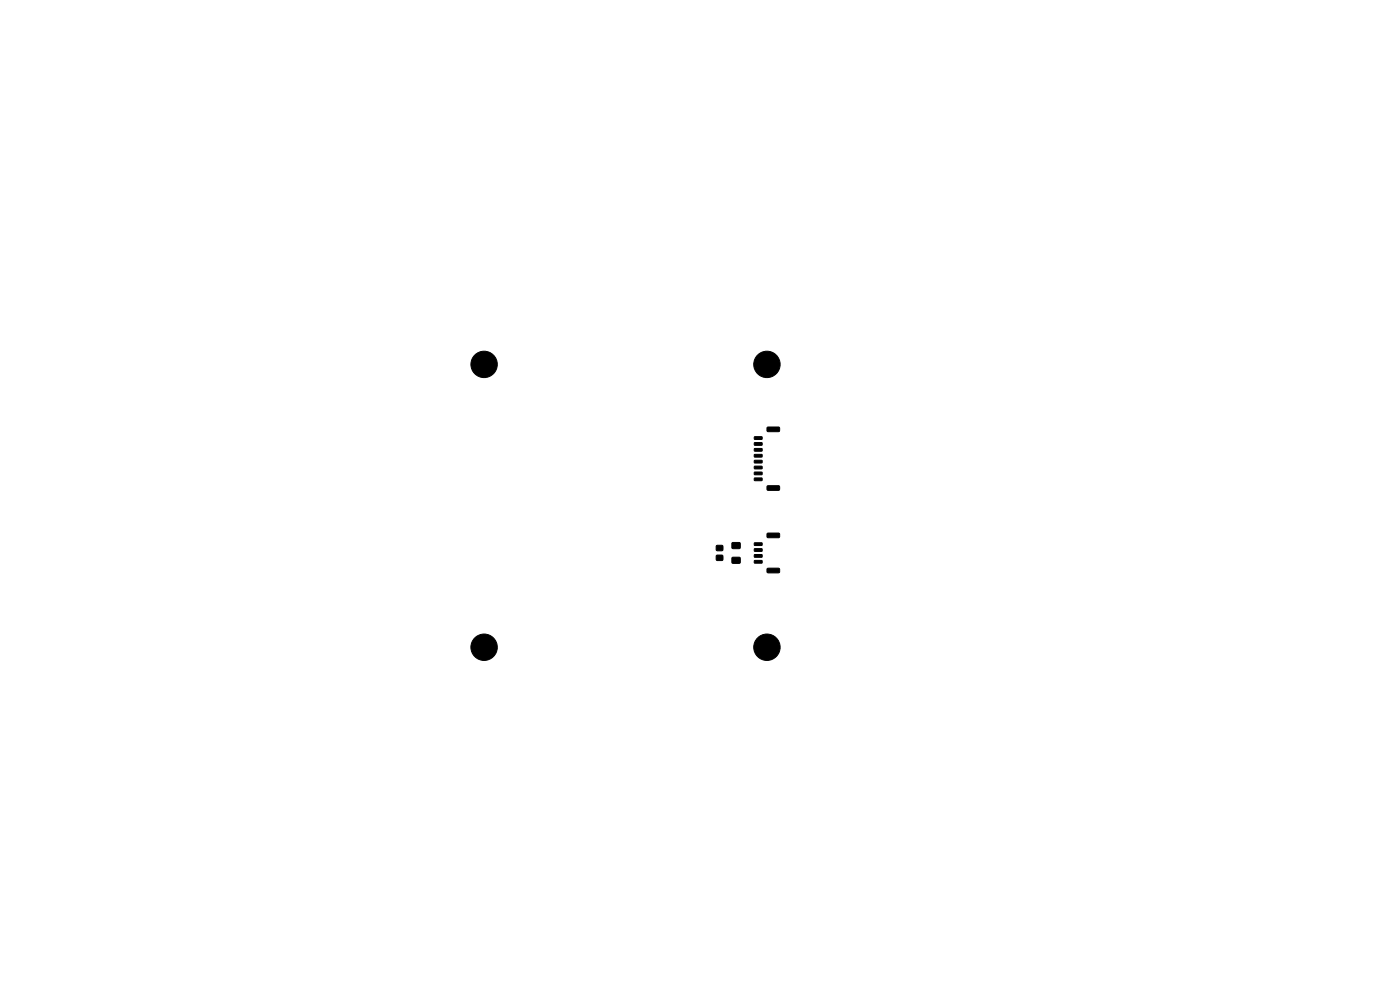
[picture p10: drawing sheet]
<svg xmlns="http://www.w3.org/2000/svg" width="297mm" height="210mm" viewBox="0 0 297 210" stroke-linecap="round" stroke-linejoin="round" font-family="sans-serif">
<g fill="#000" stroke="#000" stroke-width=".21">
<path d="M160 92.7l1.6-.1 .1 .5-1.6 .1zM160 93.9h1.6l.1 .5-1.6 .1zM160 95.2l1.6-.1 .1 .5-1.6 .1zM160 96.4h1.6l.1 .5-1.6 .1zM160 97.7l1.6-.1 .1 .5-1.6 .1zM160 98.9h1.6l.1 .5-1.6 .1zM162.8 90.6h2.4l.2 .2v.6l-.3 .2h-2.2l-.2-.3zM152 115.7h1.3v1.1h-1.3zM152 117.8h1.3v1h-1.3zM155.3 115.1h1.7v1.2h-1.7zM155.3 118.3h1.7v1.1h-1.7zM160 100.2l1.6-.1 .1 .5-1.6 .1z"/>
<path d="M160 101.4h1.6l.1 .5-1.6 .1zM160 115.2l1.6-.1 .1 .5-1.6 .1zM160 116.4h1.6l.1 .5-1.6 .1zM160 117.7l1.6-.1 .1 .5-1.6 .1zM160 118.9h1.6l.1 .5-1.6 .1zM162.8 103.1l2.4-.1 .2 .3v.6l-.3 .1h-2.2l-.2-.2zM162.8 113.1h2.4l.2 .2v.6l-.2 .2h-2.3l-.2-.3zM162.8 120.6l2.4-.1 .2 .3v.6l-.2 .1h-2.3l-.2-.2z"/>
<circle cx="102.7" cy="77.3" r="2.8"/>
<circle cx="162.7" cy="77.3" r="2.8"/>
<circle cx="102.7" cy="137.3" r="2.8"/>
<circle cx="162.7" cy="137.3" r="2.8"/>
</g>
</svg>
